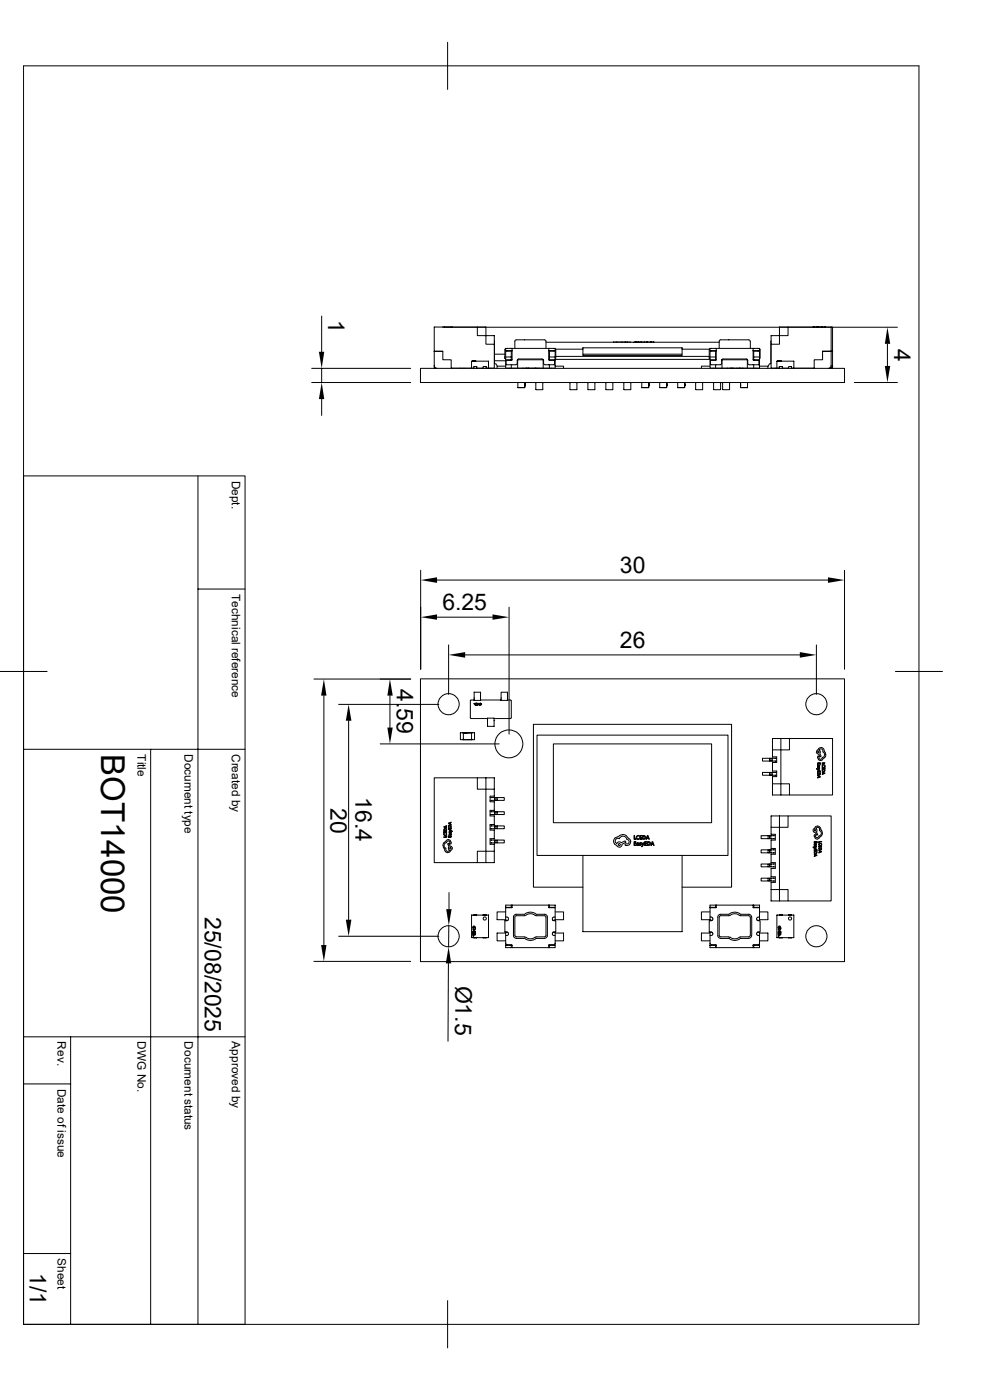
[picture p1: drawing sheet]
<svg xmlns="http://www.w3.org/2000/svg" width="210mm" height="297mm" viewBox="0 0 210 297" stroke-linecap="round" stroke-linejoin="round" font-family="sans-serif">
<defs><g id="words">
<text font-size="7" x="21.5" y="160" transform="rotate(90 21.5 160)">BOT14000</text>
<g font-size="4.9">
<text x="69.6" y="67.9" transform="rotate(90 69.6 67.9)">1</text>
<text x="189.7" y="74" transform="rotate(90 189.7 74)">4</text>
<text x="131.5" y="121.6">30</text>
<text x="93.9" y="129.5">6.25</text>
<text x="131.5" y="137.5">26</text>
<text x="84.2" y="146.3" transform="rotate(90 84.2 146.3)">4.59</text>
<text x="70.1" y="171.4" transform="rotate(90 70.1 171.4)">20</text>
<text x="75.4" y="169.1" transform="rotate(90 75.4 169.1)">16.4</text>
<text x="43.5" y="194.5" transform="rotate(90 43.5 194.5)">25/08/2025</text>
<text x="96.6" y="209.1" transform="rotate(90 96.6 209.1)">Ø1.5</text>
<text x="6.3" y="270" transform="rotate(90 6.3 270)">1/1</text>
</g>
<g font-size="2.5">
<text x="49.2" y="102" transform="rotate(90 49.2 102)">Dept.</text>
<text x="49.2" y="126" transform="rotate(90 49.2 126)">Technical reference</text>
<text x="29.2" y="160" transform="rotate(90 29.2 160)">Title</text>
<text x="39.2" y="160" transform="rotate(90 39.2 160)">Document type</text>
<text x="49.2" y="160" transform="rotate(90 49.2 160)">Created by</text>
<text x="12.2" y="220.9" transform="rotate(90 12.2 220.9)">Rev.</text>
<text x="29.2" y="220.9" transform="rotate(90 29.2 220.9)">DWG No.</text>
<text x="39.2" y="220.9" transform="rotate(90 39.2 220.9)">Document status</text>
<text x="49.2" y="220.9" transform="rotate(90 49.2 220.9)">Approved by</text>
<text x="12.2" y="231" transform="rotate(90 12.2 231)">Date of issue</text>
<text x="12.2" y="266.9" transform="rotate(90 12.2 266.9)">Sheet</text>
</g>
</g></defs>
<g fill="none" stroke="#000" stroke-width=".21">
<path d="M5 14h189.9v267h-189.9zM95 9v10M66.1 78.1h21M68.2 67.1v7.5M68.2 78.1v3.1M89.2 78.1h90v3.1h-90zM92.1 74.5v3.6h.4M92.1 77.6l.2 .4 .4 .1M92.1 74.5h1.8M94 69.4h2M94.2 69.4h96.2M94.3 69.4h.1"/>
<path d="M95.7 69.4h.1M95.7 78.1h.1M96 69.4h.1M97.7 78.1h.1M98.4 78.1h.1M99.9 78.1h.1M100 78.1h-4.3v-1.8h-1.8v-1.8h-1.8v-5.1h11v1.8h1.8v6.9h-1.3M100.3 76.6h.2M100.3 76.6h.1M100.5 78.1h-.5v-1.5h3.6v1.5M100.5 78.1v-.3h.6v.3M100.5 76.6h.2"/>
<path d="M100.7 76.6h.2M100.7 76.6h.1M100.8 76.6h.1M100.9 76.6h.1M101.1 78.1h1.4M101.3 69.4v1.8h1.8v1.8h1.8M102.5 78.1v-.3h.6v.3M103.1 78.1h.5M103.4 78.1h.1M104 78.1h.1M104.9 72.3v4.9h.3l.3 .5M104.9 76.5h2.4"/>
<path d="M104.9 75.1h2.2M107.3 77.7h-1.8v.4M107.3 76.3h1.3M107.3 74l-.2 .1v1.9h.2M107.6 74.4v.1M107.6 74.4h1M108 78.1h.1M108.5 74.5v1.2h-1.2M108.5 75.7v.8M108.5 77.4v.7M108.6 74.5h-1.3v3.6h10.5v-2.4M108.6 73.9v.5"/>
<path d="M108.6 73.9h-1.3v.5h.3M108.6 73.9h7.8M108.6 76.3l-.1 .2M108.6 74.4v1.9M109.8 76.3h.1M109.8 76.3h5.4v1.8M109.8 76.3v1.8M110.9 78.1h.1M111 78.1h.1M111.5 78.1h.1M111.6 78.1h.1M111.7 78.1h.1"/>
<path d="M111.8 78.1h.1M112 78.1h.1M112.1 78.1h.1M112.2 78.1h.1M112.4 78.1h.1M112.9 78.1h.1M113 78.1h.1M113.4 78.1h.1M113.5 78.1h.1M113.6 78.1h.1M113.7 78.1h.1M113.8 78.1h.1"/>
<path d="M114 78.1h.1M114.2 78.1h.1M114.4 78.1h.1M115.2 76.3h.1M115.8 72.6h36.8M115.8 73.9v-1.5l-.3-.3h-6l-.3 .3v1.5M116.4 76.3h1.4M116.4 74.5h1.4v1.2h-1.3M116.4 74.4l.1 2 1.1 .1v.9l-2.1-.1-.2-.2v-.6l-.3-.3h-5l-.2 .1-.1 .8-.1 .2-2.2 .1v-.9h1.1M116.4 73.9v.5M116.4 73.9h1.4v.5h-.3M116.4 74.4h1.1"/>
<path d="M116.5 74.5v2M116.5 77.4v.7M117 78.1h.1M117.5 74.4v.1M117.7 74l.2 .1v1.9h-.1M117.8 77.7h1.7v.4M117.8 76.2h32.8M117.9 74.1h5.8M117.9 75.6h32.6M123.7 75.1h21v.3h-21zM123.7 75.1v-1.3h21v1.3M130.1 72.6h3.7"/>
<path d="M130.9 72.6h.1M132 72.6h.1M132.6 72.6h.1M132.8 72.6h.1M133.1 72.6h.1M134.5 72.6h.4M135 72.6h.1M135 72.6h.5M135.4 72.6h.1M135.5 72.6h.1M135.6 72.6h.4M136.1 72.6h.1"/>
<path d="M136.7 72.6h.1M136.7 72.6h-.7M137.2 72.6h.1M137.2 72.6h-.5M137.3 72.6h.7M137.3 72.6h.1M138 72.6h.8M138.2 72.6h.1M138.3 72.6h.1M138.6 72.6h.1M138.7 72.6h.1M144.7 74.1h5.8"/>
<path d="M150.6 77.7h-1.8v.4M150.6 76.3h1.3M150.6 74l-.1 .1v1.9h.1M150.9 74.4h1M150.9 74.4v.1M151.3 78.1h.1M151.8 74.5v1.2h-1.2M151.8 75.7v.8M151.8 77.4v.7M151.9 74.4v1.9M151.9 74.5h-1.3v3.6h10.5v-2.4M151.9 73.9v.5"/>
<path d="M151.9 73.9h-1.3v.5h.3M151.9 73.9h7.9M151.9 76.3l-.1 .2M152.6 73.9v-1.5l.1-.3h4.4l1.9 .1 .2 1.7M153.1 76.3h.1M153.2 76.3h5.3v1.8M153.2 76.3v1.8M154.2 78.1h.1M154.3 78.1h.1M154.8 78.1h.1M154.9 78.1h.1M155 78.1h.1"/>
<path d="M155.1 78.1h.1M155.2 78.1h.1M155.3 78.1h.1M155.4 78.1h.1M155.5 78.1h.1M155.7 78.1h.1M156.3 78.1h.1M156.4 78.1h.1M156.8 78.1h.1M156.9 78.1h.1M157 78.1h.1M157.1 78.1h.1"/>
<path d="M157.4 78.1h.1M157.5 78.1h.1M157.8 78.1h.1M158.5 76.3h.1M159.8 74.5h1.3v1.2h-1.2M159.8 74.4v2l1.2 .1v.9l-2.2-.1-.2-.2v-.8l-.3-.1h-4.9l-.3 .1v.8l-.2 .2-2.2 .1v-.9h1.1M159.8 73.9v.5M159.8 73.9h1.3v.5h-.3M159.8 74.4h1M159.8 76.3h1.3M159.9 74.5v2M159.9 77.4v.7"/>
<path d="M160.4 78.1h.1M160.8 74.4v.1M161.1 74l.1 .1v1.9h-.1M161.1 77.7h1.8v.4M163.6 72.3l-.1 4.9h-.3l-.3 .6M164.5 78.1h.1M165.1 76.6h.2M165.1 76.6h-.1M165.1 76.6h.1M165.3 78.1h-.5v-1.5h3.6v1.5M165.3 78.1v-.3h.6v.3M165.3 76.6h.1"/>
<path d="M165.4 76.6h.3M165.4 76.6h.1M165.9 78.1h1.4M167.2 69.4v1.8h-1.8v1.8h-1.8M167.3 78.1v-.3h.6v.3M167.9 78.1h.5M172.5 69.4h.1M172.5 69.4h.9M172.7 78.1h.1M173.4 69.4h1.8M174.5 74.5h2.1M176.2 78.1h-.2"/>
<path d="M176.3 77.6l-.2 .4-.4 .1M176.3 69.4h.3v5.1M176.3 69.4h-10.9v1.8h-1.8v6.9h1.2M176.3 69.4v8.7M176.6 77.6l-.3 .5M176.6 74.5h-2.1v1.8h-1.8v1.8h-4.3M176.6 74.5v3.6h-.7M188.3 72.9v4.7M66.1 81.2h21M68.2 84.7v3.4M109.9 81.2v1h1.4v-1M109.9 82.2h1.4"/>
<path d="M111.3 81.8h.1M111.3 81.7h.1M111.3 81.6h.1M111.3 81.5h.1M111.4 81.4v.5M113.7 81.2v1.4M113.7 82.7h1.4M115.1 81.2v1.4M120.9 81.2v1.4M120.9 82.7h1.4M122.3 81.2v1.4M124.8 81.2v1.4"/>
<path d="M124.8 82.7h1.4M126.2 81.2v1.4M128.6 81.2v1.4M128.6 82.7h1.4M130 81.2v1.4M132.4 81.2v1.4M132.4 82.7h1.4M133.8 81.2v1.4M136.1 81.2v1h1.5v-1M136.1 82.2h1.5M137.6 81.8h.1M137.6 81.7h.1"/>
<path d="M137.6 81.6h.1M137.6 81.5h.1M137.7 81.4v.5M140 81.2v1h1.4v-1M140 82.2h1.4M141.4 81.8h.1M141.4 81.7h.1M141.4 81.6h.1M141.4 81.5h.1M141.5 81.4v.5M143.8 81.2v1h1.4v-1M143.8 82.2h1.4"/>
<path d="M145.2 81.8h.1M145.2 81.7h.1M145.2 81.6h.1M145.2 81.5h.1M145.3 81.4v.5M147.6 81.2v1.4M147.6 82.7h1.4M149 81.2v1.4M151.4 81.2v1.4M151.4 82.7h1.4M152.8 81.2v1.4M153.3 81.2v1.4"/>
<path d="M153.3 82.7h1.4M154.7 81.2v1.4M157.1 81.2v1h1.5v-1M157.1 82.2h1.5M157.1 81.5h.1M157.1 81.8h.1M157.1 81.4v.5M181.2 81.2h9.2M5 101h47v180h-47M42 101v180M42 125h10M89.2 121v21"/>
<path d="M92.7 123.1h82.9M92.7 130.9h11.8M95.2 136.8v10.5M98.7 138.9h71M108 128.8v26.9M173.2 136.8v10.5M179.2 121v21M0 142.5h10M5 159h47M32 159v122M66.6 144.1h20.5M68.7 147.6v52.9"/>
<path d="M71.8 149.4h21.3M74 152.9v42.2M80.6 157.8h25.3M82.7 147.6v6.7M89.2 144h90v60h-90zM98.3 156.9h1.8M98.3 156.8v.1h-.6v-1.5h3v1.5h-.6l-.1-.1M98.3 155.6h.1M98.3 156.8h.1M98.3 155.5h1.7v1.4h-1.7zM98.3 155.5v.1M98.4 155.4h.2"/>
<path d="M98.6 155.4h.2M98.9 155.4h.1M99.2 155.4h.5M99.9 148.5l-.1 .1v3.7l3.6 .1M99.9 148.5h.7M100 155.5v.1M100.5 149.2h.2l-.1 .2zM100.6 149.3h.1M100.6 146.9h1.3v1.7h-1.3zM100.8 149.4h.1l-.1 .2zM100.8 149.3h.1M100.8 149.5h.1"/>
<path d="M100.8 149.2l-.1 .1M100.8 149.2h.1M100.8 149.2v.1M100.8 149.2l.1 .2zM100.8 149.2v.2l-.1-.1M100.9 149.5v.1M100.9 149.5h.1M101 149.4v.2l-.1-.1M101 149.5h.1M101 149.5h-.1M101 149.2v.1zM101 149.4l.1 .2z"/>
<path d="M101.1 149.3h.1M101.1 149.2h.1M101.1 149.2v.1M101.2 149.5h.1M101.2 149.6h.1M101.2 149.5v.1zM101.2 149.2h.1M101.2 149.2v.1M101.3 149.4v.2zM101.3 149.3h.1M101.3 149.2l-.1 .1M101.3 149.2v.2z"/>
<path d="M101.5 149.3l.2 .3M101.6 149.6h.2M101.7 149.3h-.1l.1 .2h.3M101.7 149.2l-.1 .1M101.9 149.2h.1M101.9 149.6h-.1M101.9 149.4h.2l-.1 .1M101.9 148.5h4.4M101.9 147.1h.1M102 149.6h-.1M102 149.2l-.1-.1-.2 .3 .2-.1M102.1 149.2l.1 .1"/>
<path d="M102.1 149.3l.1 .1-.2 .1M103.4 152.4h1.4v1.7h-1.4zM103.4 153.8h.1M106.3 146.9h1.4v1.7h-1.4zM107.7 148.5h.6M107.7 147.1h.1M108.3 148.5l.2 .1v3.7l-3.7 .1M113.9 156h40.5v25.5h-40.5zM117.4 157.8h33.6v16.7h-33.6zM165.7 156.7v2.4h-1.8M167.5 156.7h-3.6v3.9h.9v1.2h-.9v1.8h.9v1.2h-.9v3.9h3.6M167.5 156.7h9.1v12h-9.1v-2.4h-1.8v-7.2h1.8z"/>
<path d="M173.5 159.1l-.2 .2-.1 .4 .5 .3 .2 .6 .3-.2-.3-.5a.45 .45 0 0 0-.1-.8l.4-.2 .3 .2a.46 .46 0 0 0 .3 .7l.1 .3a.58 .58 0 0 1-.5 .6 .34 .34 0 0 1-.3 .4 .34 .34 0 0 1-.4-.3l-.1-.4-.2 .4M174.2 158.6a.73 .73 0 0 1 .6 .7M174.2 158.6a.59 .59 0 0 0-.7 .5M174.8 159.3l.2 .3M175 159.6a.89 .89 0 0 1 0 1.1M189.9 142.5h10M92.1 165h9.2v2.4h1.8v13.2h-1.8v2.4h-9.2zM94.1 177.5h.6v-.2v.3zM94.1 179.9l.2 .3M94.1 176.8l.3 .4 .3-.2v-.2a.3 .3 0 0 1-.2 .5 .3 .3 0 0 1-.4-.3M94.1 176.4l.1 .2h.2v-.2l.1 .2h.2v-.2v.3h-.6zM94.1 175.9a.33 .33 0 0 1 .5-.1 .33 .33 0 0 1 .1 .4h-.6z"/>
<path d="M94.1 175.4l.6-.2-.1 .1 .1 .4zM94.2 176.9l-.1 .1M94.2 176.1l.5 .1-.1-.3h-.2l-.2 .2M94.2 178.8a.89 .89 0 0 0-.1 1.1M94.2 175.4l.3-.1v.3zM95.1 177.3l.1 .2h.2v-.2v.2h.2l.1-.2v.3h-.6zM95.1 175.6l.1 .3h.2v-.3l.1 .3h.1l.1-.3v.3h-.6zM95.1 175.2a.34 .34 0 0 1 .5-.2 .34 .34 0 0 1 .1 .5h-.6zM95.1 174.6l.6-.2-.2 .2 .2 .4zM95.2 175.3v.1h.4v-.3h-.2l-.2 .2M95.2 174.7l.3-.1v.2zM95.3 176.9h.4v.3h-.2l-.1-.2-.1 .2z"/>
<path d="M95.3 176l.6 .4-.2-.1-.4 .1 .3-.2zM95.3 176.7h.1M95.3 176.7v-.2v.2h.2M95.5 176.6l-.1 .1M95.5 178.3l.2 .4M95.5 176.5v.1M95.5 178.3a.58 .58 0 0 0-1 .3l-.3 .2M95.5 177.1h.1M95.6 177h.1M95.6 176.5l.1 .3-.1-.3M95.6 176.6l-.1 .1M95.6 177h-.1v.1"/>
<path d="M95.6 177.1v.1M95.7 177.1h-.1M95.7 178.7v.3h-.2a.43 .43 0 0 0-.1-.5 .43 .43 0 0 0-.5 0l-.2 .2a.64 .64 0 0 0-.5 .6 .64 .64 0 0 0 .4 .7 .44 .44 0 0 0 .2 .6 .44 .44 0 0 0 .6-.2 .49 .49 0 0 1-.1-.8l-.3-.6 .2-.1 .3 .6h.2l.2 .3v.4l-.2 .2M101.3 165h3.6v3.9h-.9v1.2h.9v1.8h-.9v1.2h.9v1.8h-.9v1.2h.9v1.8h-.9v1.2h.9v3.9h-3.6M103.1 165v2.4h1.8M104 169.8h.9M104 169.2h.9v.6M104 172.8h.9M104 172.2h.9v.6M104 175.8h.9M104 175.2h.9v.6M104 178.8h.9"/>
<path d="M104 178.2h.9v.6M104.9 169.2h.3v.6h-.3M104.9 172.2h.3v.6h-.3M104.9 175.2h.3v.6h-.3M104.9 178.2h.3v.6h-.3M105.2 169.2h.3v.6h-.3M105.2 172.2h.3v.6h-.3M105.2 175.2h.3v.6h-.3M105.2 178.2h.3v.6h-.3M105.5 169.2h1.5v.6h-1.5M105.5 172.2h1.5v.6h-1.5M105.5 175.2h1.5v.6h-1.5"/>
<path d="M105.5 178.2h1.5v.6h-1.5M131.1 177.5a.93 .93 0 0 0-.9 .9 .93 .93 0 0 0 .7 1 .57 .57 0 0 0 .6 .3 .57 .57 0 0 0 .5-.6l.8-.4-.2-.3-.8 .4-.6-.2a.4 .4 0 0 1-.5 .2 .4 .4 0 0 1-.1-.6l.3-.3h.5a.83 .83 0 0 1 .9-.5 .83 .83 0 0 1 .7 .7 .49 .49 0 0 1 .4 .6 .49 .49 0 0 1-.6 .3l-.2 .2 .2 .2 .8-.3M131.2 179h.3v.3h-.3zM131.4 177.2l-.3 .3M131.5 177.3l.3-.2a.97 .97 0 0 1 1.1 .2M132.9 177.4l.3 .4M133.3 177.8l.3 .3 .2 .5M133.8 178.6l-.2 .5M134.5 178.6h.4h-.3v.3h.3l-.3 .1v.3l.3 .1h-.4zM134.5 177.2h.1v.8l.3 .1h-.4zM135.1 178.8h.4v.6l-.1-.2-.3 .1v-.2l.3-.1-.1-.1h-.2zM135.1 179.2l.1 .1"/>
<path d="M135.2 179.1h.2l-.1 .1M135.2 179.2h.1M135.3 178l.3-.1a.37 .37 0 0 1-.6 0 .37 .37 0 0 1 0-.5 .37 .37 0 0 1 .6 0 .34 .34 0 0 0-.5 .2 .34 .34 0 0 0 .2 .4M135.3 179.2h-.1M135.7 177.2h.4l-.3 .1v.3h.3l-.3 .1v.3l.4 .1h-.5zM135.8 179.2h.1M135.8 178.9v.1M135.8 179l.2 .1M135.8 178.9l.2-.1h-.3l-.1 .1 .2 .2M135.9 179.2v.1l-.3-.1 .2 .2M135.9 179.3h-.1M136 179.1l-.1 .2"/>
<path d="M136.1 179.6l.2-.2-.2-.6 .3 .5 .1-.5h.2l-.6 .8M136.3 177.2a.46 .46 0 0 1 .7 .5 .46 .46 0 0 1-.7 .4zM136.7 178.6h.5h-.3v.3h.3l-.3 .1v.3l.3 .1h-.5zM136.7 177.5l.1 .2M136.8 177.4l-.4-.1 .1 .7M136.9 177.6l-.4 .3M137.3 178.6h.3a.4 .4 0 0 1 .4 .4 .4 .4 0 0 1-.4 .4h-.3zM137.3 177.2h.2l.3 .9-.2-.3h-.4l-.2 .3zM137.4 177.4l.1 .4h-.3zM137.8 178.7l-.3-.1v.7h.1M137.8 178.8l.1 .2M137.8 179.1l-.3 .1"/>
<path d="M137.9 178.9l-.1 .3M138.3 178.6h.2l.3 .8-.2-.2h-.3l-.3 .2zM138.4 178.6l.2 .5h-.3zM162.9 177.3h-1.4v.6h1.4M163.2 163.9h-1.4v.6h1.4M163.2 160.9h-1.4v.6h1.4M163.2 177.3h-.3v.6h.3M163.5 163.9h-.3v.6h.3M163.5 160.9h-.3v.6h.3M163.5 177.3h1M163.5 177.3v.6h1M163.5 177.3h-.3v.6h.3"/>
<path d="M163.8 163.9h1M163.8 163.9v.6h1M163.8 163.9h-.3v.6h.3M163.8 160.9h1M163.8 160.9v.6h1M163.8 160.9h-.3v.6h.3M163.9 166.3h1.8v2.4M165.4 173.1v2.4h-1.8M167.2 173.1h-3.6v3.9h.9v1.2h-.9v1.8h.9v1.2h-.9v1.8h.9v1.2h-.9v1.8h.9v1.2h-.9v3.9h3.6M167.2 173.1h9.1v18h-9.1v-2.4h-1.8v-13.2h1.8zM172.5 179.7l.2 .2 .4-.2-.3 .2 .3 .2zM172.7 178.5h.7v.3l-.1-.2h-.2v.2l-.1-.2h-.2l-.1 .2z"/>
<path d="M172.8 176.1h.2v.2h-.2zM172.8 178.9h.1l.1 .3 .1-.3v.3h-.4zM172.8 179.6h.1M172.8 177.4l.2 .4M172.8 179.1v.1M172.8 179v.1M172.8 179h.1M172.9 179v.2h-.1M172.9 179.6l-.1 .1M172.9 179.5l-.2-.1 .1 .2M173 179.5l-.1 .1M173 179.5h.1"/>
<path d="M173 179.5l.1 .1v-.2l-.3 .1M173.2 163.1l.2 .1 .5-.2-.4 .2 .4 .2-.5-.1zM173.4 161.8h.7l-.1 .4v-.3h-.2v.2l-.1-.2h-.2l-.1 .3zM173.4 163.5h.6v.4v-.3h-.2v.2l-.1-.2h-.2l-.1 .3zM173.4 164h.6a.33 .33 0 0 1-.3 .5 .33 .33 0 0 1-.3-.5zM173.4 164.5l.6 .3-.6 .3 .2-.2zM173.5 164l.5 .2-.3 .2zM173.5 160.8l.2 .4M173.5 162.3h.2v.2l.2-.2v.3h-.5zM173.5 162.4l.1 .1M173.5 162.4h.1M173.5 163l-.1-.3 .2 .3"/>
<path d="M173.6 162.3v.1M173.6 162.3l.1 .2h-.2M173.7 164.7l.2 .1-.2 .1zM173.7 178.5l.6 .1h-.5l-.1 .2zM173.7 162.9v.1M173.7 162.8h.2l-.1 .2v-.2M173.7 162.7l-.1 .2M173.7 179.5h.6v.2l-.1-.2h-.2v.2l-.1-.2h-.1l-.1 .2zM173.7 179.9h.6a.34 .34 0 0 1-.3 .5 .34 .34 0 0 1-.3-.5zM173.7 162.8v.1M173.7 162.8h.1M173.8 162.8h-.1"/>
<path d="M173.9 177.6a.58 .58 0 0 1-1 .2M174.1 175.9a.67 .67 0 0 0-.6-.6 .67 .67 0 0 0-.7 .5 .43 .43 0 0 0-.3 .4 .43 .43 0 0 0 .4 .4l.4 .6 .2-.1-.3-.6a.45 .45 0 0 0-.1-.7l.5-.2 .3 .2-.1 .4a.63 .63 0 0 1 .4 .7 .63 .63 0 0 1-.5 .5 .34 .34 0 0 1-.3 .3 .34 .34 0 0 1-.4-.3v-.3h-.2l-.1 .4M174.2 175.9l.1 .3M174.2 177.3l-.3 .2M174.3 179.2l-.1 .1M174.3 176.2a.89 .89 0 0 1-.1 1.1M174.3 179.2a.31 .31 0 0 0-.4-.4 .31 .31 0 0 0-.1 .5v-.3l.2-.1 .2 .1 .1 .3M174.4 161.8l.6 .1h-.5l-.1 .3zM174.4 162.8h.6v.3v-.2h-.2v.2l-.1-.2h-.2l-.1 .2zM174.4 163.2h.6a.34 .34 0 0 1-.3 .5 .34 .34 0 0 1-.3-.5zM174.4 163.7l.6 .4-.6 .2 .2-.1zM174.5 163.3l.5 .1-.3 .3z"/>
<path d="M174.6 163.9l.3 .1-.3 .1zM175 160.7l-.4 .2a.58 .58 0 0 1-.9 .3M175 162.5v.1M175 162.5a.3 .3 0 0 0-.3-.3 .3 .3 0 0 0-.2 .4v-.3h.2l.3 .3M71.8 198.6h21.3M94.3 180.2a.73 .73 0 0 0 .7 .7M95.2 196.4v4.5M95.2 189.4v3.5M95.6 180.3a.59 .59 0 0 1-.6 .5M100 194.1v4.8M100.1 194.1h3.5v4.8M100.1 198.9h3.5"/>
<path d="M100.1 198.9h.1M100.2 198h.3v.1zM100.3 198h.1M100.3 197.7h.1M100.3 197.7h.2l-.1 .1M100.4 197.7h.1M100.3 197.8v.1M100.3 197.9h.1M100.3 198.3l.2-.1-.1 .2M100.3 197.6l.2 .1zM100.3 198.1l.2 .1zM100.3 198.5h.2l-.2 .1z"/>
<path d="M100.3 196.6v.3l.2 .2v-.2M100.4 198.3h.1M100.4 196.7v.1zM100.4 197.7v.1M100.4 197.9h.1M100.4 198.3v.1M100.4 198.4h.1M100.4 198.6h.1M100.4 196.5h.3M100.5 197.9h.1M100.5 197.8l-.1 .1M100.5 196.6h-.1"/>
<path d="M100.5 196.8h.1M100.5 198.3v.1M100.5 194.1h.6M100.5 198.9h.6M100.7 198l.1 .1M100.7 197.6h.1zM100.7 198.1l.1 .1M100.7 196.7a.28 .28 0 0 1 .1 .4 .28 .28 0 0 1-.4 .1v-.1l-.1 .1M100.7 197.7v.1M100.7 197.9l.1 .1zM100.7 198.2l.1 .1-.1 .1zM100.7 198.2l.1 .1z"/>
<path d="M100.7 198h.1v.2M100.7 196.6l.2 .5a.27 .27 0 0 1-.2 .3 .27 .27 0 0 1-.3-.2M100.7 196.7l-.2-.1h-.1l.1 .2M100.8 197.7l.1 .1M100.8 198.1h.1M100.8 197.7v.1M102.5 194.1h.6M102.5 198.9h.6M104.9 180.6h-1.8v2.4M107.3 193.5h-1.8v1.6h1.8M107.3 195.2l.4 .1M107.3 194.6v.7"/>
<path d="M107.3 198h-1.8v1.6h1.8M107.6 197.7a.37 .37 0 0 1 .3 .4 .37 .37 0 0 1-.3 .4h-.3v1.6M107.7 197.8l-.4-.1v.8M108.5 192h.1M108.5 192v.6M108.5 192h-1.2v.6M108.6 192v.5M108.6 192.5h-1.3M108.6 192h7.8M108.6 192.5l-1.3 .1v2h.3a.43 .43 0 0 1 .2 .6 .43 .43 0 0 1-.6 .1l-.1 2.4h.3M109.5 199.1h1.8M111.3 194h-2l-.4 .4v4.2l.2 .3 .4 .2"/>
<path d="M111.3 194a1.85 1.85 0 0 1 2.4 0h2l.4 .4v4.2l-.1 .3-.5 .2M111.3 199.1a1.85 1.85 0 0 0 2.4 0M111.4 194.2l-1.9 .1-.3 .3 .1 4.1 2.1 .2M111.5 198.8a1.55 1.55 0 0 0 2 0M111.5 194.2a1.55 1.55 0 0 1 2 0M113.6 194.2l2.1 .2 .1 4.1-.3 .3-1.9 .1M113.7 199.1h1.8M116.4 192v.5M116.4 192h.1M116.4 192.5l1.4 .1v2h-.3a.44 .44 0 0 0-.3 .6 .44 .44 0 0 0 .7 .1v2.4a.42 .42 0 0 0-.6 .1 .42 .42 0 0 0 .2 .7h.3v1.6M116.5 192.6h1.3M116.5 192v.5h-.1"/>
<path d="M116.5 192h1.3v.5M117.3 197.8h.5v.7M117.8 193.5h1.7v1.6h-1.7M117.8 194.6v.6l-.5 .1M117.8 198h1.7v1.6h-1.7M117.8 195.2v.1M117.8 197.7v.1M123.7 188.2h-10.5v-34.5h42v34.5h-10.5M123.7 181.5v16.2h21v-16.2M150.6 198h-1.8v1.6h1.8M150.6 193.5h-1.8v1.6h1.8M150.6 195.2l.4 .1"/>
<path d="M150.6 194.6v.7M150.9 197.7a.37 .37 0 0 1 .3 .4 .37 .37 0 0 1-.3 .4h-.3v1.6M151 197.8h-.4v.7M151.8 192h-1.2v.6M151.8 192v.6M151.8 192h.1M151.9 192.5l-1.3 .1v2h.3a.43 .43 0 0 1 .3 .6 .43 .43 0 0 1-.7 .1v2.4h.2M151.9 192v.5M151.9 192.5h-1.3M151.9 192h7.9M152.9 199.1h1.7M154.6 194h-1.9l-.4 .4v4.2l.1 .3 .5 .2"/>
<path d="M154.6 199.1a1.85 1.85 0 0 0 2.5 0M154.6 194a1.85 1.85 0 0 1 2.5 0h1.9l.3 .1 .1 .5M154.8 194.2l-1.9 .1-.3 .3 .1 4.1 2.1 .2M154.9 198.8a1.55 1.55 0 0 0 2 0M154.9 194.2a1.55 1.55 0 0 1 2 0M156.9 194.2l1.9 .1 .4 .3-.2 4.1-2.1 .2M157.1 199.1h1.7M159.4 198.5l-.1 .4-.5 .2M159.5 194.6v3.9M159.8 192.5l1.3 .1v2h-.5l-.1 .3M159.8 192v.5M159.8 192h.1"/>
<path d="M159.9 192v.5h-.1M159.9 192h1.2v.5M159.9 192.6h1.2M160.5 194.9v.1M160.5 198v.2M160.5 198.2l.1 .2 .5 .1v1.6M160.5 195l.2 .3h.5v2.4l-.5 .1-.2 .2M160.7 197.8h.4v.7M161.1 198h1.8v1.6h-1.8M161.1 195.2v.1M161.1 197.7v.1M161.1 193.5h1.8v1.6h-1.8"/>
<path d="M161.1 194.6v.6l-.4 .1M162.9 186.3h-1.4v.6h1.4M162.9 183.3h-1.4v.6h1.4M162.9 180.3h-1.4v.6h1.4M163.2 186.3h-.3v.6h.3M163.2 183.3h-.3v.6h.3M163.2 180.3h-.3v.6h.3M163.5 186.3h1M163.5 186.3v.6h1M163.5 186.3h-.3v.6h.3M163.5 183.3h1M163.5 183.3v.6h1"/>
<path d="M163.5 183.3h-.3v.6h.3M163.5 180.3h1M163.5 180.3v.6h1M163.5 180.3h-.3v.6h.3M163.6 188.7h1.8v2.4M164.8 194.1v4.8M164.8 194.1h3.6v4.8M164.8 198.9h3.6M164.8 198.9h.1M165.1 198h.2h-.2l.2 .1zM165.1 198h.1M165.1 197.7h.2l-.2 .1"/>
<path d="M165.1 197.7h.1M165.1 197.8v.1M165.1 197.9h.1M165.1 197.6l.2 .1zM165.1 198.1l.2 .1zM165.1 198.5h.2l-.2 .1zM165.1 196.6v.3l.2 .2v-.2M165.1 196.7v.1zM165.1 197.7v.1M165.1 198.4h.2v-.2h-.2v.2M165.1 198.3h.2M165.1 198.3l.1 .1"/>
<path d="M165.2 197.7h.1M165.2 197.9h.1M165.2 198.6h.1M165.2 197.7l-.1 .1M165.2 197.9h-.1M165.2 198.3v.1M165.2 197.8v.1M165.2 198.4h.1M165.2 196.6h-.1M165.3 198.3v.1M165.3 196.8h-.1M165.3 194.1h.6"/>
<path d="M165.3 198.9h.6M165.3 196.5h-.1M165.4 196.5h.1M165.4 197.6h.3zM165.4 197.9l.3 .1zM165.4 198.2l.3 .1-.3 .1zM165.4 197.7l.1 .1M165.4 196.7v.1M165.5 197.7v.1M165.5 196.6l.2 .5a.27 .27 0 0 1-.2 .3 .27 .27 0 0 1-.4-.2M165.5 196.7l-.2-.1v.2M165.5 196.8a.26 .26 0 0 1 0 .3 .26 .26 0 0 1-.3 .1l-.1-.1v.1"/>
<path d="M165.5 198.3h.1M165.5 197.7l.2 .1-.1-.1M165.5 198.1h.1M165.6 198.1l.1-.1h-.3v.2M165.6 198.1h.1M165.6 198.1l-.2-.1 .2 .2M167.3 194.1h.6M167.3 198.9h.6M168.4 198.9h.1M172.7 180.2h.6v.3v-.2h-.2v.2l-.1-.2h-.2l-.1 .2zM172.7 180.6h.6a.34 .34 0 0 1-.3 .5 .34 .34 0 0 1-.3-.5zM172.7 181.1l.6 .4-.6 .2 .2-.1z"/>
<path d="M172.9 181.4h.3l-.3 .1zM173.3 180.8l-.3 .3-.2-.4 .5 .1M173.7 180.4l.6 .3-.6 .3 .2-.2zM173.9 180.6l.3 .1-.3 .1zM174.2 180h-.4v.2h.4M174.2 180v.2M5 220h47M15 220v61M66.6 204h20.5M95.1 204.4l-.1 16.5M107.3 200.1v.9h1.2v-.4h.1M107.3 200.1l.3 .3h.9l.1 .1"/>
<path d="M108.5 201h.1M108.6 200.5l-1.3 .1M108.6 200.6v.4h7.8M108.6 200.5v.1M116.4 201h.1M116.4 200.6h.1v.4M116.4 200.6v.4M117.8 200.1v.5l-1.4-.1M117.8 200.1l-.2 .3h-1.1l-.1 .2M117.8 200.6v.4h-1.3M150.6 200.1v.9h1.2v-.4h.1M150.6 200.1l.2 .3h1l.1 .2"/>
<path d="M151.8 201h.1M151.9 200.6v.4h7.9M151.9 200.5l-1.3 .1M159.8 200.6v.4M159.8 201h.1M159.8 200.6h.1v.4M161.1 200.6v.4h-1.2M161.1 200.1v.5l-1.3-.1M161.1 200.1l-.1 .3h-1.1l-.1 .2M5 230h10M5 265.9h10M95 275.9v10.1"/>
<circle cx="95.2" cy="149.4" r="2.25"/>
<circle cx="108" cy="157.8" r="2.97"/>
<circle cx="173.2" cy="149.4" r="2.25"/>
<circle cx="173.6" cy="159.5" r=".17"/>
<circle cx="95.5" cy="180" r=".17"/>
<circle cx="95.2" cy="198.6" r="2.25"/>
<circle cx="102.8" cy="194.9" r=".34"/>
<circle cx="167.6" cy="194.9" r=".34"/>
<circle cx="173.2" cy="198.6" r="2.25"/>
</g>
<g fill="#000">
<path d="M67.6 74.6h1.2l-.6 3.5zM187.7 77.6h1.1l-.5 3.6zM188.3 69.4l.5 3.5h-1.1zM68.2 81.2l.6 3.5h-1.2zM89.2 123.1l3.5-.6v1.2zM89.2 130.9l3.5-.6v1.2zM95.2 138.9l3.5-.6v1.2zM104.5 130.3l3.5 .6-3.5 .6zM169.7 138.3l3.5 .6-3.5 .6zM175.6 122.5l3.6 .6-3.6 .6zM68.7 144.1l.6 3.5h-1.2zM74 149.4l.5 3.5h-1.1z"/>
<path d="M82.2 154.3h1.1l-.6 3.5zM82.7 144.1l.6 3.5h-1.1zM73.4 195.1h1.1l-.5 3.5zM94.7 192.9h1.1l-.6 3.5zM68.1 200.5h1.2l-.6 3.5zM95.2 200.9l.5 3.5h-1.1z"/>
</g>
<use href="#words"/>
</svg>
